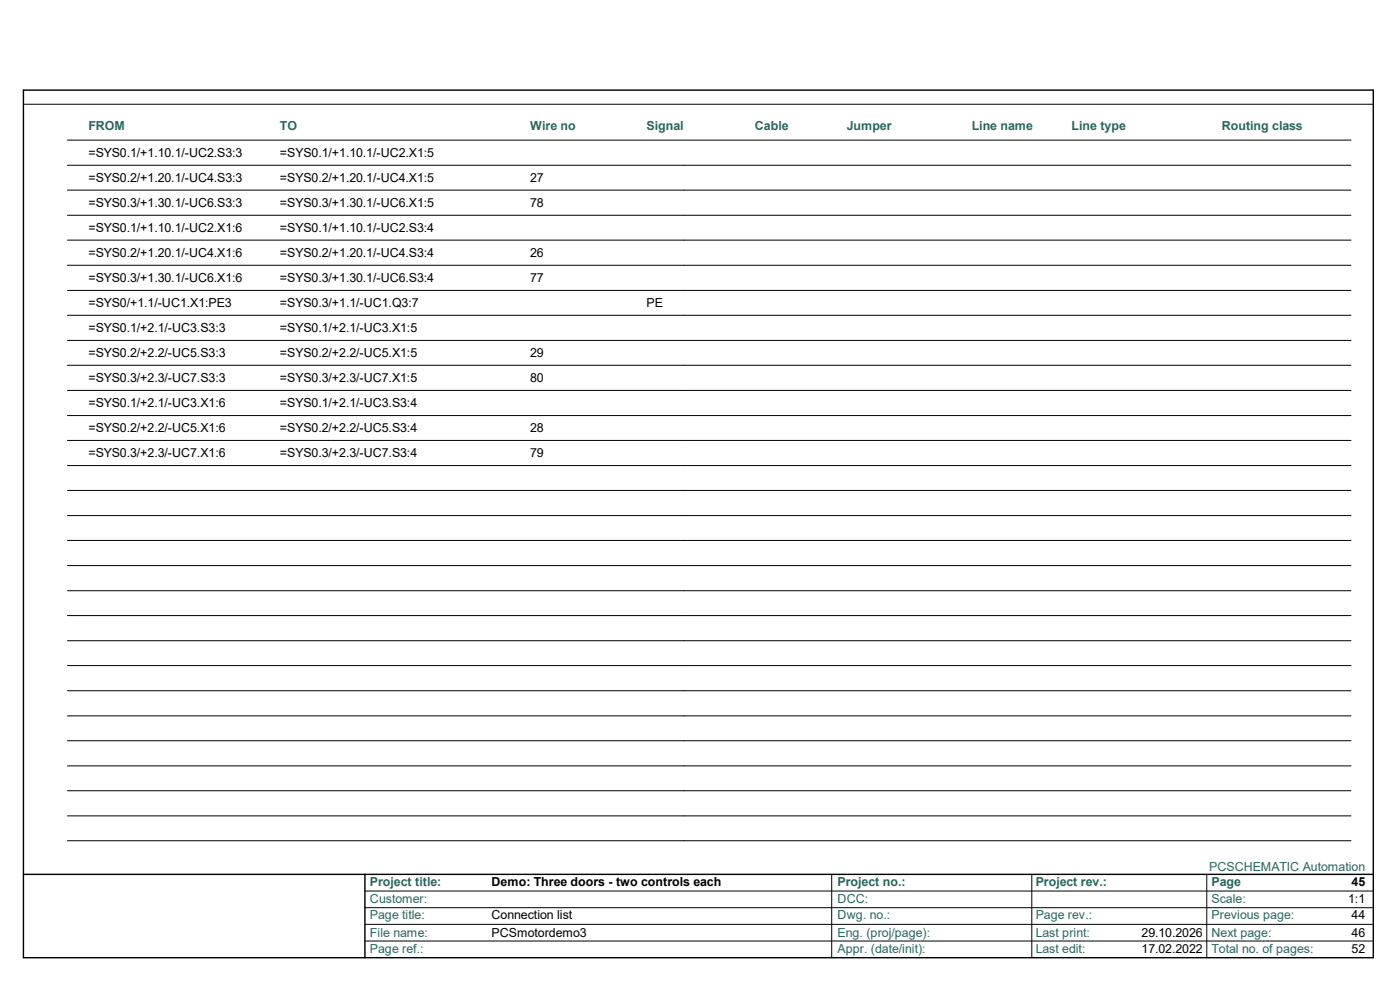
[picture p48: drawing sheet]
<svg xmlns="http://www.w3.org/2000/svg" width="420mm" height="297mm" viewBox="0 0 420 297" stroke-linecap="round" stroke-linejoin="round" font-family="sans-serif">
<defs><g id="words">
<g font-size="3.7" fill="#27675f">
<text x="26.5" y="39.1">FROM</text>
<text x="84" y="39.1">TO</text>
<text x="159" y="39.1">Wire no</text>
<text x="194" y="39.1">Signal</text>
<text x="226.5" y="39.1">Cable</text>
<text x="254" y="39.1">Jumper</text>
<text x="291.5" y="39.1">Line name</text>
<text x="321.5" y="39.1">Line type</text>
<text x="366.5" y="39.1">Routing class</text>
<text x="362.8" y="260.9">PCSCHEMATIC Automation</text>
<text x="111" y="265.6">Project title:</text>
<text x="251.3" y="265.6">Project no.:</text>
<text x="310.7" y="265.6">Project rev.:</text>
<text x="363.5" y="265.6">Page</text>
<text x="111" y="270.7">Customer:</text>
<text x="111" y="275.5">Page title:</text>
<text x="251.3" y="275.5">Dwg. no.:</text>
<text x="251.3" y="270.7">DCC:</text>
<text x="310.7" y="275.5">Page rev.:</text>
<text x="363.5" y="275.5">Previous page:</text>
<text x="363.5" y="270.7">Scale:</text>
<text x="111" y="280.7">File name:</text>
<text x="251.3" y="280.7">Eng. (proj/page):</text>
<text x="310.7" y="280.7">Last print:</text>
<text x="363.5" y="280.7">Next page:</text>
<text x="111" y="285.5">Page ref.:</text>
<text x="251.3" y="285.5">Appr. (date/init):</text>
<text x="310.7" y="285.5">Last edit:</text>
<text x="363.5" y="285.5">Total no. of pages:</text>
</g>
<g font-size="3.7">
<text x="26.5" y="47">=SYS0.1/+1.10.1/-UC2.S3:3</text>
<text x="84" y="47">=SYS0.1/+1.10.1/-UC2.X1:5</text>
<text x="26.5" y="54.4">=SYS0.2/+1.20.1/-UC4.S3:3</text>
<text x="84" y="54.4">=SYS0.2/+1.20.1/-UC4.X1:5</text>
<text x="159" y="54.4">27</text>
<text x="26.5" y="62">=SYS0.3/+1.30.1/-UC6.S3:3</text>
<text x="84" y="62">=SYS0.3/+1.30.1/-UC6.X1:5</text>
<text x="159" y="62">78</text>
<text x="26.5" y="69.4">=SYS0.1/+1.10.1/-UC2.X1:6</text>
<text x="84" y="69.4">=SYS0.1/+1.10.1/-UC2.S3:4</text>
<text x="26.5" y="77">=SYS0.2/+1.20.1/-UC4.X1:6</text>
<text x="84" y="77">=SYS0.2/+1.20.1/-UC4.S3:4</text>
<text x="159" y="77">26</text>
<text x="26.5" y="84.5">=SYS0.3/+1.30.1/-UC6.X1:6</text>
<text x="84" y="84.5">=SYS0.3/+1.30.1/-UC6.S3:4</text>
<text x="159" y="84.5">77</text>
<text x="26.5" y="91.9">=SYS0/+1.1/-UC1.X1:PE3</text>
<text x="84" y="91.9">=SYS0.3/+1.1/-UC1.Q3:7</text>
<text x="194" y="91.9">PE</text>
<text x="26.5" y="99.5">=SYS0.1/+2.1/-UC3.S3:3</text>
<text x="84" y="99.5">=SYS0.1/+2.1/-UC3.X1:5</text>
<text x="26.5" y="106.9">=SYS0.2/+2.2/-UC5.S3:3</text>
<text x="84" y="106.9">=SYS0.2/+2.2/-UC5.X1:5</text>
<text x="159" y="106.9">29</text>
<text x="26.5" y="114.5">=SYS0.3/+2.3/-UC7.S3:3</text>
<text x="84" y="114.5">=SYS0.3/+2.3/-UC7.X1:5</text>
<text x="159" y="114.5">80</text>
<text x="26.5" y="121.9">=SYS0.1/+2.1/-UC3.X1:6</text>
<text x="84" y="121.9">=SYS0.1/+2.1/-UC3.S3:4</text>
<text x="26.5" y="129.4">=SYS0.2/+2.2/-UC5.X1:6</text>
<text x="84" y="129.4">=SYS0.2/+2.2/-UC5.S3:4</text>
<text x="159" y="129.4">28</text>
<text x="26.5" y="137">=SYS0.3/+2.3/-UC7.X1:6</text>
<text x="84" y="137">=SYS0.3/+2.3/-UC7.S3:4</text>
<text x="159" y="137">79</text>
<text x="147.5" y="265.6">Demo: Three doors - two controls each</text>
<text x="405.5" y="265.6">45</text>
<text x="147.5" y="275.5">Connection list</text>
<text x="404.5" y="270.7">1:1</text>
<text x="405.5" y="275.5">44</text>
<text x="147.5" y="280.7">PCSmotordemo3</text>
<text x="342.5" y="280.7">29.10.2026</text>
<text x="405.5" y="280.7">46</text>
<text x="342.5" y="285.5">17.02.2022</text>
<text x="405.5" y="285.5">52</text>
</g>
</g></defs>
<path d="M7 27h405v260h-405zM7 262h405M109.5 262v25" fill="none" stroke="#000" stroke-width=".42"/>
<g fill="none" stroke="#000" stroke-width=".3">
<path d="M7.3 31.2h404.7M20.2 49.5h385.1M20.2 57h385.1M20.2 42h385.1M20.2 64.5h385.1M20.2 72h385.1M20.2 79.5h385.1M20.2 87h385.1M20.2 94.5h385.1M20.2 102h385.1M20.2 109.5h385.1M20.2 117h385.1"/>
<path d="M20.2 124.5h385.1M20.2 132h385.1M20.2 139.5h385.1M20.2 147h385.1M20.2 154.5h385.1M20.2 162h385.1M20.2 169.5h385.1M20.2 177h385.1M20.2 184.5h385.1M20.2 192h385.1M20.2 199.5h385.1M20.2 207h385.1"/>
<path d="M20.2 214.5h385.1M20.2 222h385.1M20.2 229.5h385.1M20.2 237h385.1M20.2 244.5h385.1M20.2 252h385.1M109.5 272h302.2M109.5 277h302.2M109.5 267h302.5M249.5 262v25M309.5 262v25M362 262v25"/>
<path d="M109.5 282h302.2"/>
</g>
<use href="#words"/>
</svg>
